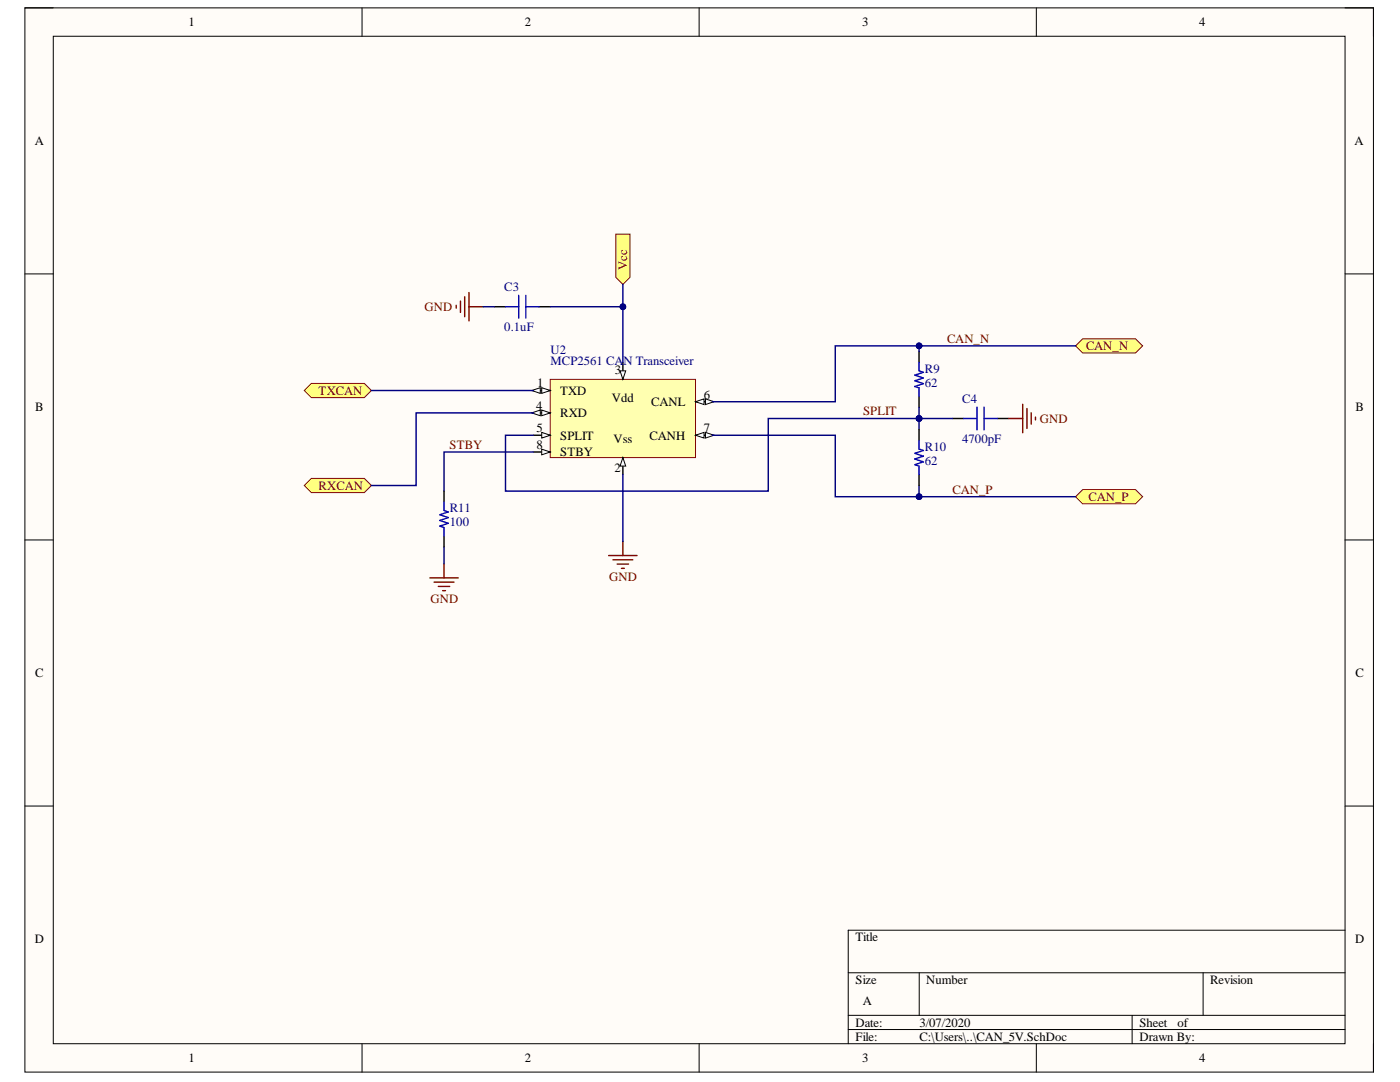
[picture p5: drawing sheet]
<svg xmlns="http://www.w3.org/2000/svg" width="279mm" height="216mm" viewBox="0 0 279 216" stroke-linecap="round" stroke-linejoin="round" font-family="sans-serif">
<defs><g id="words">
<g font-size="2.5">
<text x="37.6" y="5.2">1</text>
<text x="104.8" y="5.2">2</text>
<text x="172.1" y="5.2">3</text>
<text x="239.3" y="5.2">4</text>
<text x="6.9" y="29">A</text>
<text x="270.3" y="29">A</text>
<text x="107.2" y="77.3">1</text>
<text x="122.7" y="74.5">3</text>
<text x="7" y="82.1">B</text>
<text x="107" y="81.8">4</text>
<text x="111.8" y="83.2">RXD</text>
<text x="111.8" y="78.8">TXD</text>
<text x="122.1" y="80.2">Vdd</text>
<text x="130" y="81">CANL</text>
<text x="140.5" y="79.6">6</text>
<text x="270.5" y="82.1">B</text>
<text x="107.1" y="89.7">8</text>
<text x="107.1" y="86.3">5</text>
<text x="111.8" y="87.7">SPLIT</text>
<text x="122.4" y="88.5">Vss</text>
<text x="129.6" y="87.7">CANH</text>
<text x="140.5" y="86.3">7</text>
<text x="111.8" y="91">STBY</text>
<text x="122.6" y="94.1">2</text>
<text x="7" y="135.1">C</text>
<text x="270.5" y="135.1">C</text>
<text x="6.9" y="188.2">D</text>
<text x="170.7" y="187.9">Title</text>
<text x="270.4" y="188.2">D</text>
<text x="170.7" y="196.4">Size</text>
<text x="184.9" y="196.4">Number</text>
<text x="241.5" y="196.4">Revision</text>
<text x="172.2" y="200.6">A</text>
<text x="170.7" y="204.8">Date:</text>
<text x="170.7" y="207.7">File:</text>
<text x="183.5" y="204.8">3/07/2020</text>
<text x="183.5" y="207.7">C:\Users\..\CAN_5V.SchDoc</text>
<text x="227.4" y="204.8">Sheet</text>
<text x="227.4" y="207.7">Drawn By:</text>
<text x="235" y="204.8">of</text>
<text x="37.6" y="211.9">1</text>
<text x="104.8" y="211.9">2</text>
<text x="172.1" y="211.9">3</text>
<text x="239.3" y="211.9">4</text>
</g>
<g font-size="2.5" fill="#800000">
<text x="125.2" y="53.9" transform="rotate(-90 125.2 53.9)">Vcc</text>
<text x="84.7" y="62">GND</text>
<text x="189" y="68.4">CAN_N</text>
<text x="216.7" y="69.9">CAN_N</text>
<text x="63.6" y="78.8">TXCAN</text>
<text x="172.3" y="82.9">SPLIT</text>
<text x="89.7" y="89.7">STBY</text>
<text x="207.5" y="84.3">GND</text>
<text x="63.6" y="97.7">RXCAN</text>
<text x="190.1" y="98.5">CAN_P</text>
<text x="217.2" y="100">CAN_P</text>
<text x="121.6" y="115.9">GND</text>
<text x="85.9" y="120.4">GND</text>
</g>
<g font-size="2.5" fill="#000080">
<text x="100.6" y="58">C3</text>
<text x="100.6" y="66">0.1uF</text>
<text x="109.8" y="70.6">U2</text>
<text x="109.8" y="72.9">MCP2561 CA</text>
<text x="124.4" y="72.9">N Transceiver</text>
<text x="184.6" y="77.1">62</text>
<text x="184.6" y="74.4">R9</text>
<text x="192" y="80.4">C4</text>
<text x="184.6" y="89.9">R10</text>
<text x="192" y="88.3">4700pF</text>
<text x="184.6" y="92.8">62</text>
<text x="89.8" y="105">100</text>
<text x="89.8" y="102.2">R11</text>
</g>
</g></defs>
<path d="M5 1.6h269.1v212.3h-269.1z" fill-rule="evenodd" fill="#fffcf8"/>
<path d="M5 1.6h269.1v212.3h-269.1z" fill="none" stroke="#000" stroke-width=".2"/>
<path d="M10.6 7.2h257.8v201.1h-257.8z" fill-rule="evenodd" fill="#fffcf8"/>
<g fill="none" stroke="#000" stroke-width=".2">
<path d="M5 1.6h5.6M10.6 7.2h257.8v201.1h-257.8zM72.2 1.6v5.6M139.5 1.6v5.6M206.8 1.6v5.6M268.4 1.6h5.7v5.6M5 54.7h5.6M268.4 54.7h5.7M5 107.7h5.6M268.4 107.7h5.7M5 160.8h5.6M268.4 160.8h5.7"/>
<path d="M169.3 194.1h99.1M183.4 194.1v8.5M240.1 194.1v8.5M268.4 185.6h-99.1v22.7M72.2 208.3v5.6M139.5 208.3v5.6M169.3 202.6h99.1M169.3 205.4h99.1M206.8 208.3v5.6M225.9 202.6v5.7M274.1 208.3v5.6"/>
</g>
<path d="M60.7 77.9l1.4-1.4h10.6l1.4 1.4-1.4 1.4h-10.6z" fill-rule="evenodd" fill="#ffff80"/>
<path d="M60.7 77.9l1.4-1.4h10.6l1.4 1.4-1.4 1.4h-10.6z" fill="none" stroke="#800000" stroke-width=".2"/>
<path d="M60.7 96.9l1.4-1.4h10.6l1.4 1.4-1.4 1.4h-10.6z" fill-rule="evenodd" fill="#ffff80"/>
<path d="M60.7 96.9l1.4-1.4h10.6l1.4 1.4-1.4 1.4h-10.6z" fill="none" stroke="#800000" stroke-width=".2"/>
<path d="M98.7 61.2h2.2M107.6 61.2h2.2" fill="none" stroke="#000" stroke-width=".29"/>
<path d="M103.5 58.9v4.6M104.9 58.9v4.6M100.9 61.2h2.6M104.9 61.2h2.7" fill="none" stroke="#00f" stroke-width=".29"/>
<g fill="none" stroke="#800000" stroke-width=".29">
<path d="M92.7 59.2v4M93.6 58.4v5.6M91 60.9v.6M91.9 60.1v2.2M93.6 61.2h2.8M85.8 115.3h5.6M86.6 116.2h4M87.5 117h2.2M88.3 117.9h.6M88.6 112.5v2.8M121.5 110.9h5.6M122.3 111.7h4"/>
<path d="M123.2 112.6h2.2M124 113.4h.6M124.3 108v2.9"/>
</g>
<path d="M214.7 69l1.4-1.4h10.5l1.4 1.4-1.4 1.4h-10.5z" fill-rule="evenodd" fill="#ffff80"/>
<path d="M214.7 69l1.4-1.4h10.5l1.4 1.4-1.4 1.4h-10.5z" fill="none" stroke="#800000" stroke-width=".2"/>
<path d="M214.7 99.1l1.4-1.4h10.5l1.4 1.4-1.4 1.4h-10.5z" fill-rule="evenodd" fill="#ffff80"/>
<path d="M214.7 99.1l1.4-1.4h10.5l1.4 1.4-1.4 1.4h-10.5z" fill="none" stroke="#800000" stroke-width=".2"/>
<path d="M190.1 83.5h2.2M199 83.5h2.3" fill="none" stroke="#000" stroke-width=".29"/>
<path d="M192.3 83.5h2.7M195 81.2v4.6M196.4 83.5h2.6M196.4 81.2v4.6" fill="none" stroke="#00f" stroke-width=".29"/>
<path d="M201.3 83.5h2.8M204.1 80.7v5.6M204.9 81.5v4M205.8 82.4v2.2M206.7 83.2v.6" fill="none" stroke="#800000" stroke-width=".29"/>
<path d="M122.9 46.7h2.8v8.6l-1.4 1.4-1.4-1.4z" fill-rule="evenodd" fill="#ffff80"/>
<path d="M122.9 46.7h2.8v8.6l-1.4 1.4-1.4-1.4z" fill="none" stroke="#800000" stroke-width=".2"/>
<path d="M109.8 75.7h29v15.6h-29z" fill-rule="evenodd" fill="#ffffb0"/>
<path d="M109.8 75.7h29v15.6h-29z" fill="none" stroke="#800000" stroke-width=".2"/>
<path d="M106.5 90.2h3.3" fill="none" stroke="#000" stroke-width=".29"/>
<path d="M108.1 89.6l1.7 .6-1.7 .6z" fill="#f8fcff"/>
<path d="M108.1 89.6l1.7 .6-1.7 .6z" fill="none" stroke="#000" stroke-width=".2"/>
<path d="M106.5 86.8h3.3" fill="none" stroke="#000" stroke-width=".29"/>
<path d="M108.1 86.3l1.7 .5-1.7 .6z" fill="#f8fcff"/>
<path d="M108.1 86.3l1.7 .5-1.7 .6z" fill="none" stroke="#000" stroke-width=".2"/>
<path d="M106.5 82.4h3.3" fill="none" stroke="#000" stroke-width=".29"/>
<path d="M108.1 81.8l1.7 .6-1.7 .6z" fill="#f8fcff"/>
<path d="M108.1 81.8l1.7 .6-1.7 .6z" fill="none" stroke="#000" stroke-width=".2"/>
<path d="M106.1 82.4l1.7-.6v1.2z" fill="#f8fcff"/>
<path d="M106.1 82.4l1.7-.6v1.2z" fill="none" stroke="#000" stroke-width=".2"/>
<path d="M106.5 77.9h3.3" fill="none" stroke="#000" stroke-width=".29"/>
<path d="M108.1 77.4l1.7 .5-1.7 .6z" fill="#f8fcff"/>
<path d="M108.1 77.4l1.7 .5-1.7 .6z" fill="none" stroke="#000" stroke-width=".2"/>
<path d="M106.1 77.9l1.7-.5v1.1z" fill="#f8fcff"/>
<path d="M106.1 77.9l1.7-.5v1.1z" fill="none" stroke="#000" stroke-width=".2"/>
<path d="M138.8 80.2h3.4" fill="none" stroke="#000" stroke-width=".29"/>
<path d="M138.8 80.2l1.7-.6v1.1z" fill="#f8fcff"/>
<path d="M138.8 80.2l1.7-.6v1.1z" fill="none" stroke="#000" stroke-width=".2"/>
<path d="M140.8 79.6l1.7 .6-1.7 .5z" fill="#f8fcff"/>
<path d="M140.8 79.6l1.7 .6-1.7 .5z" fill="none" stroke="#000" stroke-width=".2"/>
<path d="M138.8 86.8h3.4" fill="none" stroke="#000" stroke-width=".29"/>
<path d="M138.8 86.8l1.7-.5v1.1z" fill="#f8fcff"/>
<path d="M138.8 86.8l1.7-.5v1.1z" fill="none" stroke="#000" stroke-width=".2"/>
<path d="M140.8 86.3l1.7 .5-1.7 .6z" fill="#f8fcff"/>
<path d="M140.8 86.3l1.7 .5-1.7 .6z" fill="none" stroke="#000" stroke-width=".2"/>
<path d="M124.3 72.4v3.3" fill="none" stroke="#000" stroke-width=".29"/>
<path d="M123.7 74h1.2l-.6 1.7z" fill="#f8fcff"/>
<path d="M123.7 74h1.2l-.6 1.7z" fill="none" stroke="#000" stroke-width=".2"/>
<path d="M124.3 91.3v3.3" fill="none" stroke="#000" stroke-width=".29"/>
<path d="M124.3 91.3l.6 1.7h-1.2z" fill="#f8fcff"/>
<path d="M124.3 91.3l.6 1.7h-1.2z" fill="none" stroke="#000" stroke-width=".2"/>
<path d="M183.4 70.1v2.3M183.4 79v2.3" fill="none" stroke="#000" stroke-width=".29"/>
<path d="M183.4 72.4v1.6l.9 .3-1.7 .6 1.7 .5-1.7 .6 1.7 .5-1.7 .6 .8 .3v1.6" fill="none" stroke="#00f" stroke-width=".29"/>
<path d="M124.3 56.7v15.7M74.1 77.9h32.4M106.5 82.4h-23.5v14.5h-8.9" fill="none" stroke="#000080" stroke-width=".29"/>
<circle cx="124.3" cy="61.2" r=".57" fill="#000080"/>
<circle cx="124.3" cy="61.2" r=".57" fill="none" stroke="#000080" stroke-width=".2"/>
<path d="M109.8 61.2h14.5" fill="none" stroke="#000080" stroke-width=".29"/>
<circle cx="124.3" cy="61.2" r=".57" fill="#000080"/>
<circle cx="124.3" cy="61.2" r=".57" fill="none" stroke="#000080" stroke-width=".2"/>
<path d="M96.4 61.2h2.3M214.7 69h-48v11.2h-24.5M106.5 90.2h-17.9v7.8M124.3 94.6v13.4M88.6 109.1v3.4" fill="none" stroke="#000080" stroke-width=".29"/>
<circle cx="183.4" cy="69" r=".56" fill="#000080"/>
<circle cx="183.4" cy="69" r=".56" fill="none" stroke="#000080" stroke-width=".2"/>
<path d="M142.2 86.8h24.5v12.3h48" fill="none" stroke="#000080" stroke-width=".29"/>
<circle cx="183.4" cy="99.1" r=".56" fill="#000080"/>
<circle cx="183.4" cy="99.1" r=".56" fill="none" stroke="#000080" stroke-width=".2"/>
<path d="M190.1 83.5h-36.8v14.5h-52.4v-11.2h5.6" fill="none" stroke="#000080" stroke-width=".29"/>
<circle cx="183.4" cy="83.5" r=".56" fill="#000080"/>
<circle cx="183.4" cy="83.5" r=".56" fill="none" stroke="#000080" stroke-width=".2"/>
<path d="M183.4 69v1.1" fill="none" stroke="#000080" stroke-width=".29"/>
<circle cx="183.4" cy="69" r=".56" fill="#000080"/>
<circle cx="183.4" cy="69" r=".56" fill="none" stroke="#000080" stroke-width=".2"/>
<path d="M183.4 81.3v2.2" fill="none" stroke="#000080" stroke-width=".29"/>
<circle cx="183.4" cy="83.5" r=".56" fill="#000080"/>
<circle cx="183.4" cy="83.5" r=".56" fill="none" stroke="#000080" stroke-width=".2"/>
<path d="M183.4 83.5v2.2" fill="none" stroke="#000080" stroke-width=".29"/>
<circle cx="183.4" cy="83.5" r=".56" fill="#000080"/>
<circle cx="183.4" cy="83.5" r=".56" fill="none" stroke="#000080" stroke-width=".2"/>
<path d="M183.4 96.9v2.2" fill="none" stroke="#000080" stroke-width=".29"/>
<circle cx="183.4" cy="99.1" r=".56" fill="#000080"/>
<circle cx="183.4" cy="99.1" r=".56" fill="none" stroke="#000080" stroke-width=".2"/>
<path d="M88.6 98v2.2M183.4 85.7v2.3M183.4 94.7v2.2M88.6 106.9v2.2" fill="none" stroke="#000" stroke-width=".29"/>
<path d="M183.4 88v1.6l.9 .3-1.7 .6 1.7 .5-1.7 .6 1.7 .6-1.7 .5 .8 .3v1.7M88.6 100.2v1.7l.9 .2-1.7 .6 1.7 .6-1.7 .5 1.7 .6-1.7 .6 .8 .3v1.6" fill="none" stroke="#00f" stroke-width=".29"/>
<use href="#words"/>
</svg>
